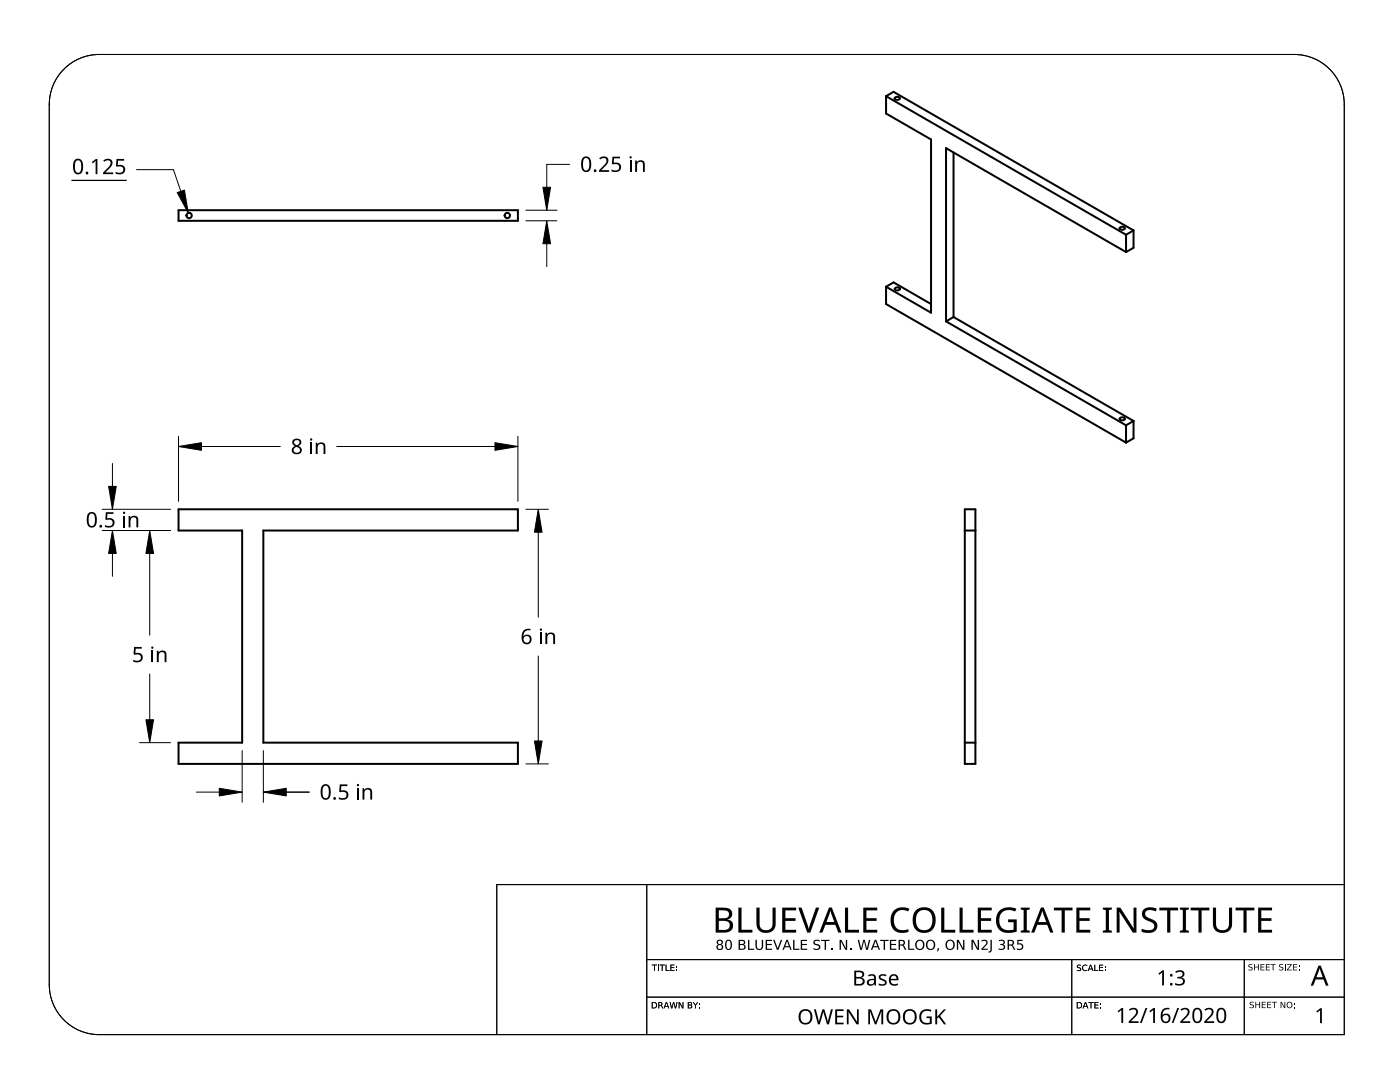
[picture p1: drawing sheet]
<svg xmlns="http://www.w3.org/2000/svg" width="279mm" height="216mm" viewBox="0 0 279 216" stroke-linecap="round" stroke-linejoin="round" font-family="sans-serif">
<g fill="none" stroke="#000" stroke-width=".4">
<path d="M176.8 19.2v3.4l9 5.2v34.6l-9-5.2M176.8 19.2l1.5-.9 47.9 27.7M176.8 19.2l47.9 27.6M178.6 19.5a.67 .67 0 0 1 1 .1 .61 .61 0 0 1-1.1 0zM190.3 30.4v32.9M35.6 41.9h67.8v2.2h-67.8zM176.8 57.2l1.5-.9 7.5 4.4M176.8 57.2v3.5l47.9 27.6M178.6 57.5a.67 .67 0 0 1 1 .1 .61 .61 0 0 1-1.1 0zM223.5 45.4a.67 .67 0 0 1 1 .1 .61 .61 0 0 1-1.1 0zM224.7 50.3l-35.9-20.7v34.5M224.7 46.8v3.5"/>
<path d="M226.2 46v3.4l-1.5 .9M226.2 46l-1.5 .8M188.8 64.1l35.9 20.8M190.3 63.3l35.9 20.7M190.3 63.3l-1.5 .8M223.5 83.4a.67 .67 0 0 1 1 .2 .61 .61 0 0 1-1.1 0zM224.7 84.9v3.4M226.2 84l-1.5 .9M226.2 84v3.5l-1.5 .8M35.6 101.6h67.8v4.3h-50.8v42.3h50.8v4.2h-67.8v-4.2h12.7v-42.3h-12.7zM192.5 101.6h2.2v50.8h-2.2zM192.5 105.9h2.2"/>
<path d="M192.5 148.2h2.2"/>
<circle cx="37.7" cy="43" r=".53"/>
<circle cx="101.2" cy="43" r=".53"/>
</g>
<path d="M13.2 13.4a9.9 9.9 0 0 1 6.6-2.5h238.5a10 10 0 0 1 10 9.9v185.6h-248.5a10 10 0 0 1-10-9.9v-175.7a10 10 0 0 1 3.4-7.4z" fill="none" stroke="#000" stroke-width=".2"/>
<path d="M129.1 176.5v29.9M129.1 199h139.2M129.1 191.5h139.2M213.9 191.5v14.9M248.3 191.5v14.9" fill="none" stroke="#000" stroke-width=".2"/>
<path d="M129.1 176.5v29.9M268.3 176.5h-169.2v29.9M129.1 199h139.2M129.1 191.5h139.2M213.9 191.5v14.9M248.3 191.5v14.9" fill="none" stroke="#000" stroke-width=".2"/>
<g fill="#000">
<path d="M130.1 192.5h1v.1h-.4v1.1h-.2v-1.1h-.4zM131.3 192.5h.2v1.2h-.2zM131.6 192.5h1.1v.1h-.5v1.1h-.1v-1.1h-.5zM132.8 192.5h.2v1.1h.6v.1h-.8zM133.6 200h.2l.3 1 .2-1h.2l.3 1 .2-1h.2l-.3 1.2h-.2l-.3-1.1-.2 1.1h-.2zM133.8 192.5h.8v.1h-.6v.4h.6v.1h-.6v.5h.6v.1h-.8zM134.9 192.8h.2v.3h-.2zM134.9 193.5h.2v.2h-.2zM135.4 200h.3l.5 1v-1h.2v1.2h-.2l-.6-1v1h-.2zM138.3 200h.2l.3 .5 .3-.5h.2l-.4 .6v.6h-.2v-.6zM215 192.6l.7-.1-.1 .2a.28 .28 0 0 0-.4-.1 .28 .28 0 0 0 0 .4 .42 .42 0 0 1 .5 .2 .42 .42 0 0 1-.3 .6l-.5-.1v-.2l.2 .1a.29 .29 0 0 0 .4 0 .29 .29 0 0 0 .1-.4 .29 .29 0 0 0-.4 0l-.3-.2zM216.1 192.7l.5-.2 .4 .1v.2l-.2-.1a.49 .49 0 0 0-.6 .5 .49 .49 0 0 0 .8 .3 .52 .52 0 0 1-.6 .3 .52 .52 0 0 1-.4-.5z"/>
<path d="M217.2 200h1.1v.1h-.5v1.1h-.1v-1.1h-.5zM218.4 192.5h.2v1.1h.6v.1h-.8zM218.4 200h.8v.1h-.6v.4h.6v.1h-.6v.5h.6v.1h-.8zM219.4 192.5h.7v.1h-.6v.4h.6v.2h-.6v.4h.7v.1h-.8zM220.5 192.9h.2v.2h-.2zM220.5 193.5h.2v.2h-.2zM139.5 200.3h.2v.2h-.2zM139.5 201h.2v.2h-.2zM219.5 200.3h.2v.2h-.2zM219.5 201h.2v.2h-.2z"/>
<path d="M130.1 200h.3a.63 .63 0 0 1 .7 .6 .63 .63 0 0 1-.7 .6h-.3zM130.2 200.1v1h.2a.49 .49 0 0 0 .5-.5 .49 .49 0 0 0-.5-.5z"/>
<path d="M132.9 200h.2l.5 1.2h-.2l-.1-.3h-.6l-.1 .3h-.2zM133 200.1l-.2 .6h.4z"/>
<path d="M137.3 200h.4a.3 .3 0 0 1 .4 .2 .3 .3 0 0 1-.2 .3 .35 .35 0 0 1 .2 .5 .35 .35 0 0 1-.4 .2h-.4zM137.4 200.6v.5h.3a.23 .23 0 0 0 .3-.3 .23 .23 0 0 0-.3-.2zM137.4 200.1v.4h.3a.19 .19 0 0 0 .2-.2 .19 .19 0 0 0-.2-.2z"/>
<path d="M214.9 200h.3a.63 .63 0 0 1 .7 .6 .63 .63 0 0 1-.7 .6h-.3zM215.1 200.1v1h.2a.49 .49 0 0 0 .5-.5 .49 .49 0 0 0-.5-.5z"/>
<path d="M216.5 200h.2l.5 1.2h-.2l-.1-.3h-.6l-.1 .3h-.1zM216.6 200.1l-.2 .6h.5z"/>
<path d="M217.6 192.5h.1l.5 1.2h-.2l-.1-.3h-.5l-.1 .3h-.2zM217.7 192.7l-.3 .6h.5z"/>
<path d="M131.4 200h.4a.35 .35 0 0 1 .4 .2 .35 .35 0 0 1-.2 .4l.4 .6h-.2l-.2-.4-.3-.1h-.1v.5h-.2zM131.6 200.1v.4h.2a.22 .22 0 0 0 .2-.2 .22 .22 0 0 0-.2-.2z"/>
</g>
<g fill="#000">
<path d="M130.1 192.5h1v.1h-.4v1.1h-.2v-1.1h-.4zM131.3 192.5h.2v1.2h-.2zM131.6 192.5h1.1v.1h-.5v1.1h-.1v-1.1h-.5zM132.8 192.5h.2v1.1h.6v.1h-.8zM133.6 200h.2l.3 1 .2-1h.2l.3 1 .2-1h.2l-.3 1.2h-.2l-.3-1.1-.2 1.1h-.2zM133.8 192.5h.8v.1h-.6v.4h.6v.1h-.6v.5h.6v.1h-.8zM134.9 192.8h.2v.3h-.2zM134.9 193.5h.2v.2h-.2zM135.4 200h.3l.5 1v-1h.2v1.2h-.2l-.6-1v1h-.2zM138.3 200h.2l.3 .5 .3-.5h.2l-.4 .6v.6h-.2v-.6zM147.4 181.1h.6v4.4h2.2v.6h-2.8zM149.3 187.5h.2v1.8h1v.2h-1.2z"/>
<path d="M150.8 187.5h.2v1.2a.5 .5 0 0 0 .5 .6 .5 .5 0 0 0 .5-.6v-1.2h.3v1.3a.76 .76 0 0 1-.8 .8 .76 .76 0 0 1-.7-.8zM152.8 187.5h1.3v.3h-1v.6h.9v.2h-.9v.7h1v.2h-1.3zM151 181.1h.6v3.2a1.29 1.29 0 0 0 1.3 1.3 1.29 1.29 0 0 0 1.3-1.3v-3.2h.6v3.2a1.92 1.92 0 0 1-1.9 1.9 1.92 1.92 0 0 1-1.9-1.9zM154.3 187.5h.3l.6 1.7 .6-1.7h.3l-.7 2h-.3zM158.3 187.5h.3v1.8h.9v.2h-1.2zM156.1 181.1h2.8v.6h-2.2v1.5h2.1v.6h-2.1v1.7h2.2v.6h-2.8zM159.3 181.1h.7l1.4 4.3 1.4-4.3h.7l-1.8 5h-.6zM159.8 187.5h1.3v.3h-1v.6h.9v.2h-.9v.7h1v.2h-1.3zM162.5 187.6l.8-.1 .3 .1v.3l-.4-.2a.38 .38 0 0 0-.6 .3 .38 .38 0 0 0 .5 .4 .62 .62 0 0 1 .6 .8 .62 .62 0 0 1-.9 .4l-.5-.2v-.2l.5 .1a.41 .41 0 0 0 .6-.3 .41 .41 0 0 0-.5-.4 .55 .55 0 0 1-.5-.3 .55 .55 0 0 1 .1-.7zM163.9 187.5h1.7v.3h-.8v1.7h-.2v-1.7h-.7zM165.8 189.2h.3v.3h-.3zM167.6 187.5h.3l.9 1.7v-1.7h.3v2h-.4l-.9-1.6v1.6h-.2z"/>
<path d="M168.6 181.1h.7v4.4h2.1v.6h-2.8zM169.6 189.2h.3v.3h-.3zM171.2 187.5h.2l.5 1.7 .4-1.7h.3l.4 1.7 .4-1.7h.3l-.5 2h-.3l-.5-1.7-.4 1.7h-.3zM172.3 181.1h2.8v.6h-2.2v1.5h2v.6h-2v1.7h2.2v.6h-2.8zM175.7 187.5h1.6v.3h-.7v1.7h-.2v-1.7h-.7zM177.6 187.5h1.3v.3h-1v.6h.9v.2h-.9v.7h1v.2h-1.3zM178.4 181.7a2.78 2.78 0 0 1 3.1-.4l-.3 .6a1.89 1.89 0 0 0-2.2 0 1.89 1.89 0 0 0-.6 2.2 1.77 1.77 0 0 0 2.6 1.4l.3-.1v.6a2.4 2.4 0 0 1-3.5-1.6 3.2 3.2 0 0 1 .6-2.7zM181.2 187.5h.3v1.8h1v.2h-1.3zM187.1 189.2h.3v.2l-.2 .4h-.2zM187.8 181.1h.7v4.4h2.1v.6h-2.8zM191 187.5h.3l.9 1.7v-1.7h.3v2h-.4l-.9-1.6v1.6h-.2zM191.5 181.1h.6v4.4h2.2v.6h-2.8z"/>
<path d="M193.9 187.5h.3l.9 1.7v-1.7h.3v2h-.4l-.9-1.6v1.6h-.2zM195.9 187.6h.1a.7 .7 0 0 1 1 .2 .7 .7 0 0 1-.3 1l-.5 .5h.9v.2h-1.2v-.2l.4-.5a.74 .74 0 0 0 .4-1l-.8 .1zM197.7 187.5h.2v1.9a.57 .57 0 0 1-.6 .7v-.3a.34 .34 0 0 0 .4-.4zM195.1 181.1h2.8v.6h-2.1v1.5h2v.6h-2v1.7h2.1v.6h-2.8zM199.3 187.6l.3-.1a.56 .56 0 0 1 .8 .1 .56 .56 0 0 1-.1 .8l-.1 .1a.61 .61 0 0 1 .4 .8 .61 .61 0 0 1-.9 .3l-.4-.1v-.3l.4 .1a.45 .45 0 0 0 .6-.4 .45 .45 0 0 0-.7-.3v-.2h.3a.34 .34 0 0 0 .4-.5 .34 .34 0 0 0-.6-.2l-.4 .1zM199.5 181.7a3.2 3.2 0 0 1 3.3-.4l-.2 .6a2.01 2.01 0 0 0-3.1 1.3 1.9 1.9 0 0 0 2.3 2.4l.5-.1v-1.5h-1.1v-.5h1.7v2.4a3.2 3.2 0 0 1-3.7-.6 3.1 3.1 0 0 1 .3-3.6zM203 187.5h1.1v.3h-.8v.4a.73 .73 0 0 1 .9 .8 .73 .73 0 0 1-1.1 .5h-.2v-.3l.2 .1a.51 .51 0 0 0 .8-.1 .51 .51 0 0 0-.3-.8l-.6 .1zM203.7 181.1h1.8v.4l-.6 .1v4l.6 .1v.4h-1.8v-.4l.6-.1v-4l-.6-.1zM210.3 181.1h3.7v.6h-1.5v4.4h-.6v-4.4h-1.6zM215 192.6l.7-.1-.1 .2a.28 .28 0 0 0-.4-.1 .28 .28 0 0 0 0 .4 .42 .42 0 0 1 .5 .2 .42 .42 0 0 1-.3 .6l-.5-.1v-.2l.2 .1a.29 .29 0 0 0 .4 0 .29 .29 0 0 0 .1-.4 .29 .29 0 0 0-.4 0l-.3-.2zM216.1 192.7l.5-.2 .4 .1v.2l-.2-.1a.49 .49 0 0 0-.6 .5 .49 .49 0 0 0 .8 .3 .52 .52 0 0 1-.6 .3 .52 .52 0 0 1-.4-.5zM217.2 200h1.1v.1h-.5v1.1h-.1v-1.1h-.5z"/>
<path d="M214.8 181.1h2.8v.6h-2.2v1.5h2.1v.6h-2.1v1.7h2.2v.6h-2.8zM218.4 192.5h.2v1.1h.6v.1h-.8zM218.4 200h.8v.1h-.6v.4h.6v.1h-.6v.5h.6v.1h-.8zM219.4 192.5h.7v.1h-.6v.4h.6v.2h-.6v.4h.7v.1h-.8zM220.5 192.9h.2v.2h-.2zM220.5 193.5h.2v.2h-.2zM220.1 181.1h1.8v.4l-.6 .1v4l.6 .1v.4h-1.8v-.4l.6-.1v-4l-.6-.1zM222.9 181.1h.7l2.6 4.1v-4.1h.6v5h-.7l-2.7-4.1v4.1h-.5zM228.1 181.6a2.35 2.35 0 0 1 2.8-.3l-.2 .6a1.56 1.56 0 0 0-2.1 .1 1.05 1.05 0 0 0 1 1.3 1.44 1.44 0 0 1 1.4 1.7 1.44 1.44 0 0 1-1.8 1.2l-1.4-.3v-.6a1.93 1.93 0 0 0 2.5-.2 1.1 1.1 0 0 0-1.1-1.3 1.44 1.44 0 0 1-1.1-2.2zM231.4 181.1h3.7v.6h-1.5v4.4h-.7v-4.4h-1.5zM235.5 181.1h1.8v.4l-.6 .1v4l.6 .1v.4h-1.8v-.4l.6-.1v-4l-.6-.1zM237.6 181.1h3.8v.6h-1.6v4.4h-.6v-4.4h-1.6z"/>
<path d="M242.1 181.1h.6v3.2a1.29 1.29 0 0 0 1.3 1.3 1.29 1.29 0 0 0 1.3-1.3v-3.2h.6v3.2a1.92 1.92 0 0 1-1.9 1.9 1.92 1.92 0 0 1-1.9-1.9zM246.6 181.1h3.7v.6h-1.5v4.4h-.6v-4.4h-1.6zM249.2 192.5l.5-.1h.2l-.1 .1a.28 .28 0 0 0-.4-.1 .28 .28 0 0 0 0 .4 .42 .42 0 0 1 .6 .3 .42 .42 0 0 1-.4 .5h-.5v-.2l.2 .1a.29 .29 0 0 0 .4 0 .29 .29 0 0 0 .1-.4 .29 .29 0 0 0-.4-.1l-.2-.2zM249.5 200l.5-.1h.2l-.1 .2a.28 .28 0 0 0-.4-.1 .28 .28 0 0 0-.1 .4 .42 .42 0 0 1 .6 .2 .42 .42 0 0 1-.3 .6l-.5-.1v-.2l.2 .1a.29 .29 0 0 0 .4 0 .29 .29 0 0 0 0-.4 .29 .29 0 0 0-.3 0l-.3-.2zM250.3 192.4h.1v.5h.7v-.5h.1v1.2h-.1v-.6h-.7v.6h-.1zM250.5 199.9h.2v.5h.6v-.5h.2v1.3h-.2v-.6h-.6v.6h-.2zM251.6 192.4h.7v.1h-.6v.4h.6v.1h-.6v.5h.7v.1h-.8zM251.8 199.9h.8v.1h-.6v.4h.6v.2h-.6v.4h.6v.2h-.8zM252.6 192.4h.8v.1h-.6v.4h.6v.1h-.6v.5h.6v.1h-.8zM252.9 199.9h.8v.1h-.6v.4h.6v.2h-.6v.4h.6v.2h-.8zM253.5 192.4h1.1v.1h-.4v1.1h-.2v-1.1h-.5zM253.8 199.9h1.1v.1h-.5v1.2h-.2v-1.2h-.4z"/>
<path d="M251.1 181.1h2.8v.6h-2.2v1.5h2v.6h-2v1.7h2.2v.6h-2.8zM255.6 199.9h.2l.5 1.1v-1.1h.2v1.3h-.2l-.6-1.1v1.1h-.1zM255.4 192.5l.5-.1h.2l-.1 .1a.28 .28 0 0 0-.4-.1 .28 .28 0 0 0-.1 .4 .42 .42 0 0 1 .6 .3 .42 .42 0 0 1-.3 .5h-.5v-.2l.2 .1a.29 .29 0 0 0 .4 0 .29 .29 0 0 0 0-.4 .29 .29 0 0 0-.4-.1l-.2-.2zM256.4 192.4h.2v1.2h-.2zM256.8 192.4h1l-.8 1.1h.8v.1h-1l.8-1.1h-.8zM258.1 192.4h.8v.1h-.7v.4h.6v.1h-.6v.5h.7v.1h-.8zM259.2 192.7h.2v.3h-.2zM259.2 193.4h.2v.2h-.2zM139.5 200.3h.2v.2h-.2zM139.5 201h.2v.2h-.2zM219.5 200.3h.2v.2h-.2zM219.5 201h.2v.2h-.2z"/>
<path d="M258.2 200.3h.2v.2h-.2zM258.2 200.9h.2v.3h-.2z"/>
<path d="M130.1 200h.3a.63 .63 0 0 1 .7 .6 .63 .63 0 0 1-.7 .6h-.3zM130.2 200.1v1h.2a.49 .49 0 0 0 .5-.5 .49 .49 0 0 0-.5-.5z"/>
<path d="M132.9 200h.2l.5 1.2h-.2l-.1-.3h-.6l-.1 .3h-.2zM133 200.1l-.2 .6h.4z"/>
<path d="M137.3 200h.4a.3 .3 0 0 1 .4 .2 .3 .3 0 0 1-.2 .3 .35 .35 0 0 1 .2 .5 .35 .35 0 0 1-.4 .2h-.4zM137.4 200.6v.5h.3a.23 .23 0 0 0 .3-.3 .23 .23 0 0 0-.3-.2zM137.4 200.1v.4h.3a.19 .19 0 0 0 .2-.2 .19 .19 0 0 0-.2-.2z"/>
<path d="M142.8 181.1h1.9a1.2 1.2 0 0 1 1.4 1 1.2 1.2 0 0 1-.9 1.4 1.3 1.3 0 0 1 1.1 1.4 1.3 1.3 0 0 1-1.3 1.2h-2.2zM143.5 183.7v1.9h1a.94 .94 0 0 0 1.1-1 .94 .94 0 0 0-1.2-.9zM143.5 181.6v1.6h.9a.82 .82 0 0 0 1.1-.6 .82 .82 0 0 0-.9-.9z"/>
<path d="M143.2 187.6a.6 .6 0 0 1 .8-.1 .6 .6 0 0 1 .1 .9l-.2 .1a.61 .61 0 0 1 .4 .8 .61 .61 0 0 1-.9 .2 .55 .55 0 0 1-.4-.5 .55 .55 0 0 1 .4-.5l-.4-.3zM143.2 189a.45 .45 0 0 0 .9 0 .45 .45 0 0 0-.9 0zM143.3 188a.36 .36 0 0 0 .7 0 .36 .36 0 0 0-.7 0z"/>
<path d="M145 187.6a.74 .74 0 0 1 .9 .1 .74 .74 0 0 1 .2 .8 .75 .75 0 0 1-.7 1.1 .75 .75 0 0 1-.7-1.1zM145.1 187.8l-.1 .5a.66 .66 0 0 0 .5 1 1.09 1.09 0 0 0-.1-1.6z"/>
<path d="M147.4 187.5h.7a.48 .48 0 0 1 .6 .3 .48 .48 0 0 1-.3 .7 .56 .56 0 0 1 .4 .6 .56 .56 0 0 1-.7 .4h-.7zM147.7 188.6v.7h.4a.37 .37 0 0 0 .4-.4 .37 .37 0 0 0-.4-.3zM147.7 187.8v.6h.4a.31 .31 0 0 0 .4-.3 .31 .31 0 0 0-.4-.3z"/>
<path d="M156.9 187.5h.3l.8 2h-.3l-.2-.5h-.9l-.2 .5h-.2zM157.1 187.8l-.4 1h.7z"/>
<path d="M165.4 181.1h.6l2 5h-.7l-.6-1.6h-2l-.6 1.6h-.6zM165.7 181.7l-.8 2.3h1.6z"/>
<path d="M174.6 187.5h.3l.7 2h-.2l-.2-.5h-.9l-.2 .5h-.3zM174.7 187.8l-.3 1h.7z"/>
<path d="M179.3 187.5h.6a.56 .56 0 0 1 .7 .4 .56 .56 0 0 1-.3 .7l.6 .9h-.3l-.4-.7-.3-.1h-.3v.8h-.3zM179.6 187.8v.7h.3a.36 .36 0 0 0 .4-.4 .36 .36 0 0 0-.4-.3z"/>
<path d="M182.6 188.5a1 1 0 0 1 2 0 1 1 0 0 1-2 0zM183.2 187.8a.77 .77 0 0 0-.3 1.1 .77 .77 0 0 0 1.1 .2 .78 .78 0 0 0 .2-1 .78 .78 0 0 0-1-.3z"/>
<path d="M184.7 188.5a1 1 0 0 1 2 0 1 1 0 0 1-2 0zM185.3 187.8a.77 .77 0 0 0-.2 1.1 .77 .77 0 0 0 1.1 .2 .78 .78 0 0 0 .1-1 .78 .78 0 0 0-1-.3z"/>
<path d="M182.7 181.7a2.36 2.36 0 0 1 2.9-.4 2.36 2.36 0 0 1 1.1 2.6 2.32 2.32 0 0 1-2.6 2.2 2.32 2.32 0 0 1-2-2.8l.2-.8zM183.3 182a2.28 2.28 0 0 0 .6 3.5 1.73 1.73 0 0 0 2.2-2.2 1.64 1.64 0 0 0-.9-1.6 1.64 1.64 0 0 0-1.9 .3z"/>
<path d="M188.6 188.5a1 1 0 0 1 2 0 1 1 0 0 1-2 0zM189.2 187.8a.77 .77 0 0 0-.2 1.1 .77 .77 0 0 0 1.1 .2 .78 .78 0 0 0 .1-1 .78 .78 0 0 0-1-.3z"/>
<path d="M201.1 187.5h.6a.56 .56 0 0 1 .7 .4 .56 .56 0 0 1-.4 .7l.6 .9h-.2l-.4-.7-.3-.1h-.3v.8h-.3zM201.4 187.8v.7h.3a.36 .36 0 0 0 .4-.4 .36 .36 0 0 0-.4-.3z"/>
<path d="M207.7 181.1h.6l1.9 5h-.6l-.6-1.6h-2l-.6 1.6h-.6zM208 181.7l-.8 2.3h1.6z"/>
<path d="M214.9 200h.3a.63 .63 0 0 1 .7 .6 .63 .63 0 0 1-.7 .6h-.3zM215.1 200.1v1h.2a.49 .49 0 0 0 .5-.5 .49 .49 0 0 0-.5-.5z"/>
<path d="M216.5 200h.2l.5 1.2h-.2l-.1-.3h-.6l-.1 .3h-.1zM216.6 200.1l-.2 .6h.5z"/>
<path d="M217.6 192.5h.1l.5 1.2h-.2l-.1-.3h-.5l-.1 .3h-.2zM217.7 192.7l-.3 .6h.5z"/>
<path d="M256.7 200.5a.65 .65 0 0 1 1.3 0 .65 .65 0 0 1-1.3 0zM256.9 200.5a.47 .47 0 0 0 .9 0 .47 .47 0 0 0-.9 0z"/>
<path d="M131.4 200h.4a.35 .35 0 0 1 .4 .2 .35 .35 0 0 1-.2 .4l.4 .6h-.2l-.2-.4-.3-.1h-.1v.5h-.2zM131.6 200.1v.4h.2a.22 .22 0 0 0 .2-.2 .22 .22 0 0 0-.2-.2z"/>
</g>
<g fill="#000">
<path d="M18.3 32.4l.8-.7h.3v3.1h-.3v-2.7l-.6 .5zM20.6 32a1.01 1.01 0 0 1 1.2-.3 1.01 1.01 0 0 1 .6 1l-.2 .5-1.2 1.2h1.6v.4h-2v-.4l1.1-1.1a.72 .72 0 0 0 .4-.6 .72 .72 0 0 0-.4-.7l-.9 .3zM23.3 31.7h1.5v.4h-1.2l-.1 .8a1.02 1.02 0 0 1 1.5 .9 1.02 1.02 0 0 1-1.4 1l-.5-.2v-.3a.88 .88 0 0 0 .9 .2 .88 .88 0 0 0 .6-.8 .85 .85 0 0 0-1.3-.4l-.2-.2zM119.6 31.6a1.01 1.01 0 0 1 1.1-.4 1.01 1.01 0 0 1 .7 1l-.3 .6-1.1 1.2h1.5v.3h-2v-.3l1.1-1.1a.72 .72 0 0 0 .5-.7 .72 .72 0 0 0-.5-.7l-.8 .3zM122.2 31.3h1.5v.3h-1.2v.9a1.02 1.02 0 0 1 1.5 .8 1.02 1.02 0 0 1-1.4 1l-.6-.1v-.4a.88 .88 0 0 0 1 .2 .88 .88 0 0 0 .6-.8 .85 .85 0 0 0-1.3-.4l-.2-.1zM126.8 32h.3v.3a.87 .87 0 0 1 1-.3 .87 .87 0 0 1 .6 .8v1.5h-.4v-1.5a.61 .61 0 0 0-.7-.5 .61 .61 0 0 0-.5 .8v1.2h-.3zM63 88.3h.3l.1 .3a.87 .87 0 0 1 .9-.3 .87 .87 0 0 1 .6 .8v1.5h-.3v-1.5a.61 .61 0 0 0-.8-.5 .61 .61 0 0 0-.4 .8v1.2h-.4zM21.1 102.2h1.6v.3h-1.3v.9a1.02 1.02 0 0 1 1.5 .9 1.02 1.02 0 0 1-1.4 1l-.6-.2v-.3a.88 .88 0 0 0 1 .2 .88 .88 0 0 0 .6-.8 .85 .85 0 0 0-1.3-.5l-.2-.1zM25.7 103h.3v.3a.87 .87 0 0 1 1-.3 .87 .87 0 0 1 .6 .7v1.5h-.4v-1.4a.61 .61 0 0 0-.7-.6 .61 .61 0 0 0-.5 .9v1.1h-.3zM26.8 129.1h1.5v.3h-1.2l-.1 .9a1.02 1.02 0 0 1 1.5 .8 1.02 1.02 0 0 1-1.4 1.1l-.5-.2v-.3a.88 .88 0 0 0 .9 .2 .88 .88 0 0 0 .6-.8 .85 .85 0 0 0-1.3-.5l-.1-.1zM31.3 129.8h.3l.1 .4a.87 .87 0 0 1 .9-.4 .87 .87 0 0 1 .6 .8v1.5h-.3v-1.4a.61 .61 0 0 0-.8-.6 .61 .61 0 0 0-.4 .8v1.2h-.4zM108.9 126.2h.3v.4a.87 .87 0 0 1 1-.4 .87 .87 0 0 1 .6 .8v1.5h-.4v-1.4a.61 .61 0 0 0-.7-.6 .61 .61 0 0 0-.5 .8v1.2h-.3z"/>
<path d="M67.8 156.5h1.5v.4h-1.2v.8a1.02 1.02 0 0 1 1.5 .9 1.02 1.02 0 0 1-1.4 1l-.6-.2v-.3a.88 .88 0 0 0 1 .2 .88 .88 0 0 0 .5-.8 .85 .85 0 0 0-1.2-.4l-.2-.2zM72.3 157.3h.3l.1 .3a.87 .87 0 0 1 1-.3 .87 .87 0 0 1 .6 .8v1.5h-.4v-1.5a.61 .61 0 0 0-.7-.5 .61 .61 0 0 0-.5 .8v1.2h-.4zM175.5 194.6a1.32 1.32 0 0 1 1.4-.1l-.1 .3-.5-.1a.36 .36 0 0 0-.6 .1 .36 .36 0 0 0 .4 .5l.2 .1a.68 .68 0 0 1 .7 .8 .68 .68 0 0 1-.9 .5l-.7-.1v-.4l.7 .2 .4-.1v-.4l-.4-.3a.67 .67 0 0 1-.6-1zM231.2 194.3l.8-.7h.3v3h-.4v-2.6l-.5 .5zM234.5 193.9a1.04 1.04 0 0 1 1.1-.3 1.04 1.04 0 0 1 .8 .9l-.3 .4-.3 .1a.8 .8 0 0 1 .7 .9 .8 .8 0 0 1-.9 .7l-1.1-.1v-.3a1.06 1.06 0 0 0 1.6-.3 .61 .61 0 0 0-.8-.7h-.3v-.3a.69 .69 0 0 0 .7 0 .69 .69 0 0 0 .3-.7 .87 .87 0 0 0-1.3 0zM162.4 201.4h.4l.6 2.5 .7-2.5h.4l.7 2.5 .6-2.5h.4l-.8 3h-.4l-.7-2.6-.7 2.6h-.4zM166.7 201.4h1.7v.3h-1.3v1h1.2v.3h-1.2v1.1h1.3v.3h-1.7zM169 201.4h.4l1.6 2.5v-2.5h.4v3h-.5l-1.6-2.5 .1 2.5h-.4zM173.3 201.4h.5l1 2.5 .9-2.5h.6v3h-.4v-2.6l-1 2.6h-.3l-1-2.6v2.6h-.3zM183.9 201.8a1.92 1.92 0 0 1 2-.3l-.1 .4a1.23 1.23 0 0 0-1.9 .9 1.23 1.23 0 0 0 1.7 1.2v-.8h-.7v-.4h1v1.5l-.2 .1a1.6 1.6 0 0 1-2-.6 1.6 1.6 0 0 1 .2-2zM186.7 201.4h.3v1.5l1.4-1.5h.4l-1.2 1.3 1.2 1.7h-.4l-1.1-1.4-.3 .2v1.2h-.3zM223 201.8l.8-.7h.4v3h-.4v-2.6l-.6 .5z"/>
<path d="M225.3 201.4a.99 .99 0 0 1 1.1-.3 .99 .99 0 0 1 .7 1l-.3 .5-1.1 1.2h1.5v.3h-1.9v-.3l1-1.1a.71 .71 0 0 0 .5-.6 .71 .71 0 0 0-.5-.7l-.8 .3zM228.6 201.1h.4l-1.1 3h-.4zM229.4 201.8l.8-.7h.3v3h-.4l.1-2.6-.6 .5zM235 201.1h.3l-1.1 3h-.4zM235.6 201.4a.99 .99 0 0 1 1.1-.3 .99 .99 0 0 1 .7 1l-.3 .5-1.1 1.2h1.5v.3h-1.9v-.3l1-1.1a.71 .71 0 0 0 .5-.6 .71 .71 0 0 0-.5-.7l-.8 .3zM240.4 201.4a.99 .99 0 0 1 1.1-.3 .99 .99 0 0 1 .7 1l-.3 .5-1.1 1.2h1.5v.3h-2v-.3l1.1-1.1a.71 .71 0 0 0 .4-.6 .71 .71 0 0 0-.4-.7l-.8 .3zM262.7 201.8l.8-.6h.3v3h-.4l.1-2.6-.6 .4z"/>
<path d="M15 31.9a1.05 1.05 0 0 1 1.2 0 1.05 1.05 0 0 1 .4 1.1 1.31 1.31 0 0 1-1 1.8 1.22 1.22 0 0 1-1-1.6l.1-.8zM15.2 32.2a1.88 1.88 0 0 0 .2 2.3 .71 .71 0 0 0 .8-1 1.17 1.17 0 0 0-.6-1.5z"/>
<path d="M116.4 31.4a1.05 1.05 0 0 1 1.2 0 1.05 1.05 0 0 1 .4 1.2 1.3 1.3 0 0 1-1 1.7 1.22 1.22 0 0 1-1-1.5l.1-.9zM116.6 31.7a1.88 1.88 0 0 0 .2 2.3 .71 .71 0 0 0 .8-.9 1.17 1.17 0 0 0-.6-1.6z"/>
<path d="M58.5 87.8a.88 .88 0 0 1 1.1-.3 .88 .88 0 0 1 .4 1.2l-.4 .3a.87 .87 0 0 1 .6 1.1 .87 .87 0 0 1-1.2 .5 .82 .82 0 0 1-.8-.7 .82 .82 0 0 1 .7-.9l-.2-.1a.77 .77 0 0 1-.2-1.1zM58.6 89.8a.6 .6 0 0 0 1.2 0 .6 .6 0 0 0-1.2 0zM58.7 88.3a.51 .51 0 0 0 1 0 .51 .51 0 0 0-1 0z"/>
<path d="M17.7 102.4a1.05 1.05 0 0 1 1.2 0 1.05 1.05 0 0 1 .4 1.1 1.31 1.31 0 0 1-1 1.8 1.22 1.22 0 0 1-1-1.6l.1-.8zM17.9 102.6a1.88 1.88 0 0 0 .3 2.3 .71 .71 0 0 0 .7-.9 1.17 1.17 0 0 0-.6-1.5z"/>
<path d="M104.5 125.8l.5-.3 .5-.1 .4 .1v.3a1.03 1.03 0 0 0-1.4 1.2 .95 .95 0 0 1 1.5 0 .95 .95 0 0 1-.3 1.4 1.13 1.13 0 0 1-1.3-.1 1.13 1.13 0 0 1-.3-1.3l.1-.7zM104.4 127.6a.7 .7 0 0 0 1.4 0 .7 .7 0 0 0-1.4 0z"/>
<path d="M64.4 156.7a1.05 1.05 0 0 1 1.2 0 1.05 1.05 0 0 1 .4 1.1 1.31 1.31 0 0 1-1 1.8 1.22 1.22 0 0 1-1-1.6l.1-.8zM64.6 157a1.88 1.88 0 0 0 .2 2.3 .71 .71 0 0 0 .8-1 1.17 1.17 0 0 0-.6-1.5z"/>
<path d="M170.5 193.7h.8a.79 .79 0 0 1 1 .2 .79 .79 0 0 1-.1 1l-.3 .2a.82 .82 0 0 1 .7 1 .82 .82 0 0 1-1.1 .6h-1zM170.9 195.3v1h.6a.56 .56 0 0 0 .7-.5 .56 .56 0 0 0-.8-.5zM170.9 194v.9h.5a.51 .51 0 0 0 .7-.5 .51 .51 0 0 0-.7-.4z"/>
<path d="M173.2 194.6a.92 .92 0 0 1 1-.3 .92 .92 0 0 1 .6 .8v1.6h-.3v-.4a.73 .73 0 0 1-1.2 .3 .73 .73 0 0 1 .1-1.2l1.1-.1a.52 .52 0 0 0-.2-.6 .52 .52 0 0 0-.6 0l-.3 .1zM173.5 195.8a.48 .48 0 0 0 .2 .7 .48 .48 0 0 0 .6-.4l.1-.5z"/>
<path d="M177.7 194.7a.97 .97 0 0 1 1.1-.2 .97 .97 0 0 1 .5 1.1h-1.5a.85 .85 0 0 0 .5 .8 .85 .85 0 0 0 .9-.2v.4a1.22 1.22 0 0 1-1.6-.3 1.22 1.22 0 0 1 .1-1.6zM178 194.8l-.2 .5h1.1a.56 .56 0 0 0-.3-.6 .56 .56 0 0 0-.6 .1z"/>
<path d="M263.1 192.7h.5l1.5 4h-.5l-.5-1.3h-1.5l-.5 1.3h-.5zM263.4 193.2l-.7 1.8h1.3z"/>
<path d="M159.7 201.8a1.47 1.47 0 0 1 2-.1 1.47 1.47 0 0 1 .3 1.8 1.43 1.43 0 0 1-1.9 .8 1.43 1.43 0 0 1-.7-1.9zM160.1 201.9a1.33 1.33 0 0 0 .4 2.2 1.25 1.25 0 0 0 1.2-.8 1.25 1.25 0 0 0-.4-1.4l-.7-.2z"/>
<path d="M177.3 201.8a1.47 1.47 0 0 1 1.9-.1 1.47 1.47 0 0 1 .4 1.8 1.43 1.43 0 0 1-1.9 .8 1.43 1.43 0 0 1-.7-1.9zM177.6 201.9a1.33 1.33 0 0 0 .5 2.2 1.25 1.25 0 0 0 1.2-.8 1.25 1.25 0 0 0-.4-1.4l-.7-.2z"/>
<path d="M180.5 201.8a1.47 1.47 0 0 1 2-.1 1.47 1.47 0 0 1 .4 1.8 1.43 1.43 0 0 1-1.9 .8 1.43 1.43 0 0 1-.8-1.9zM180.9 201.9a1.33 1.33 0 0 0 .4 2.2 1.25 1.25 0 0 0 1.3-.8 1.25 1.25 0 0 0-.4-1.4l-.7-.2z"/>
<path d="M232.1 201.4l.4-.2 .5-.1h.4v.3a1.01 1.01 0 0 0-1.4 1.2 .94 .94 0 0 1 1.5 .1 .94 .94 0 0 1-.5 1.4 1.12 1.12 0 0 1-1.1-.3 1.12 1.12 0 0 1-.3-1.2l.2-.7zM232 203.2a.65 .65 0 0 0 1.3 0 .65 .65 0 0 0-1.3 0z"/>
<path d="M238.3 201.3a1.03 1.03 0 0 1 1.2 0 1.03 1.03 0 0 1 .4 1.1 1.28 1.28 0 0 1-1 1.8 1.2 1.2 0 0 1-.9-1.6v-.8zM238.6 201.6a1.85 1.85 0 0 0 .2 2.2 .7 .7 0 0 0 .8-.9 1.16 1.16 0 0 0-.7-1.5z"/>
<path d="M243.1 201.3a1.03 1.03 0 0 1 1.2 0 1.03 1.03 0 0 1 .4 1.1 1.28 1.28 0 0 1-1 1.8 1.2 1.2 0 0 1-1-1.6l.1-.8zM243.3 201.6a1.85 1.85 0 0 0 .3 2.2 .7 .7 0 0 0 .7-.9 1.16 1.16 0 0 0-.6-1.5z"/>
<circle cx="17.4" cy="34.5" r=".27"/>
<circle cx="118.8" cy="34.1" r=".27"/>
<circle cx="125.9" cy="31.4" r=".23"/>
<circle cx="62.1" cy="87.7" r=".23"/>
<circle cx="20.1" cy="105" r=".27"/>
<circle cx="24.8" cy="102.3" r=".23"/>
<circle cx="30.4" cy="129.2" r=".23"/>
<circle cx="108" cy="125.6" r=".23"/>
<circle cx="66.8" cy="159.3" r=".27"/>
<circle cx="71.5" cy="156.7" r=".23"/>
<circle cx="233.8" cy="196.4" r=".27"/>
<circle cx="233.8" cy="194.6" r=".28"/>
</g>
<g fill="none" stroke="#000" stroke-width=".2">
<path d="M27.3 33.9h7.3l1.5 4.3M113.7 32.8h-4.6v9.1M104.9 41.9h6.2M104.9 44.1h6.2M109.1 48.6v4.6M22.4 92.5v4.6M35.6 87.1v12.9M40.2 89.1h15.7M67.2 89.1h31.6M103.4 87.1v12.9M20.4 105.9h13.6M20.4 101.6h13.6"/>
<path d="M22.4 110.4v4.6M29.9 110.4v16.4M104.9 101.6h4.6M107.4 106.2v17M29.9 134.5v9.1M107.4 130.9v17M27.9 148.2h6.1M39.2 158.1h4.6M48.3 149.8v10.3M52.6 149.8v10.3M52.6 158.1h9.1M104.9 152.4h4.6"/>
</g>
<g fill="#000" stroke="#000" stroke-width=".2">
<path d="M35.4 38.4l1.4-.5 .8 4.6zM108.4 37.4h1.5l-.8 4.5zM109.1 44.1l.8 4.5h-1.5zM21.7 97.1h1.5l-.8 4.5zM35.6 89.1l4.6-.8v1.6zM98.8 88.3l4.6 .8-4.6 .8zM22.4 105.9l.8 4.5h-1.5zM29.9 105.9l.7 4.5h-1.5zM107.4 101.6l.8 4.6h-1.5zM29.1 143.6h1.5l-.7 4.6zM43.8 157.3l4.5 .8-4.5 .7zM52.6 158.1l4.5-.8v1.5z"/>
<path d="M106.7 147.9h1.5l-.8 4.5z"/>
</g>
<path d="M125.9 32v2.3M62.1 88.3v2.3M24.8 103v2.2M30.4 129.8v2.3M107.9 126.2v2.3M71.4 157.3v2.3" fill="none" stroke="#000" stroke-width=".37"/>
<path d="M14.3 36h10.9" fill="none" stroke="#000" stroke-width=".25"/>
</svg>
